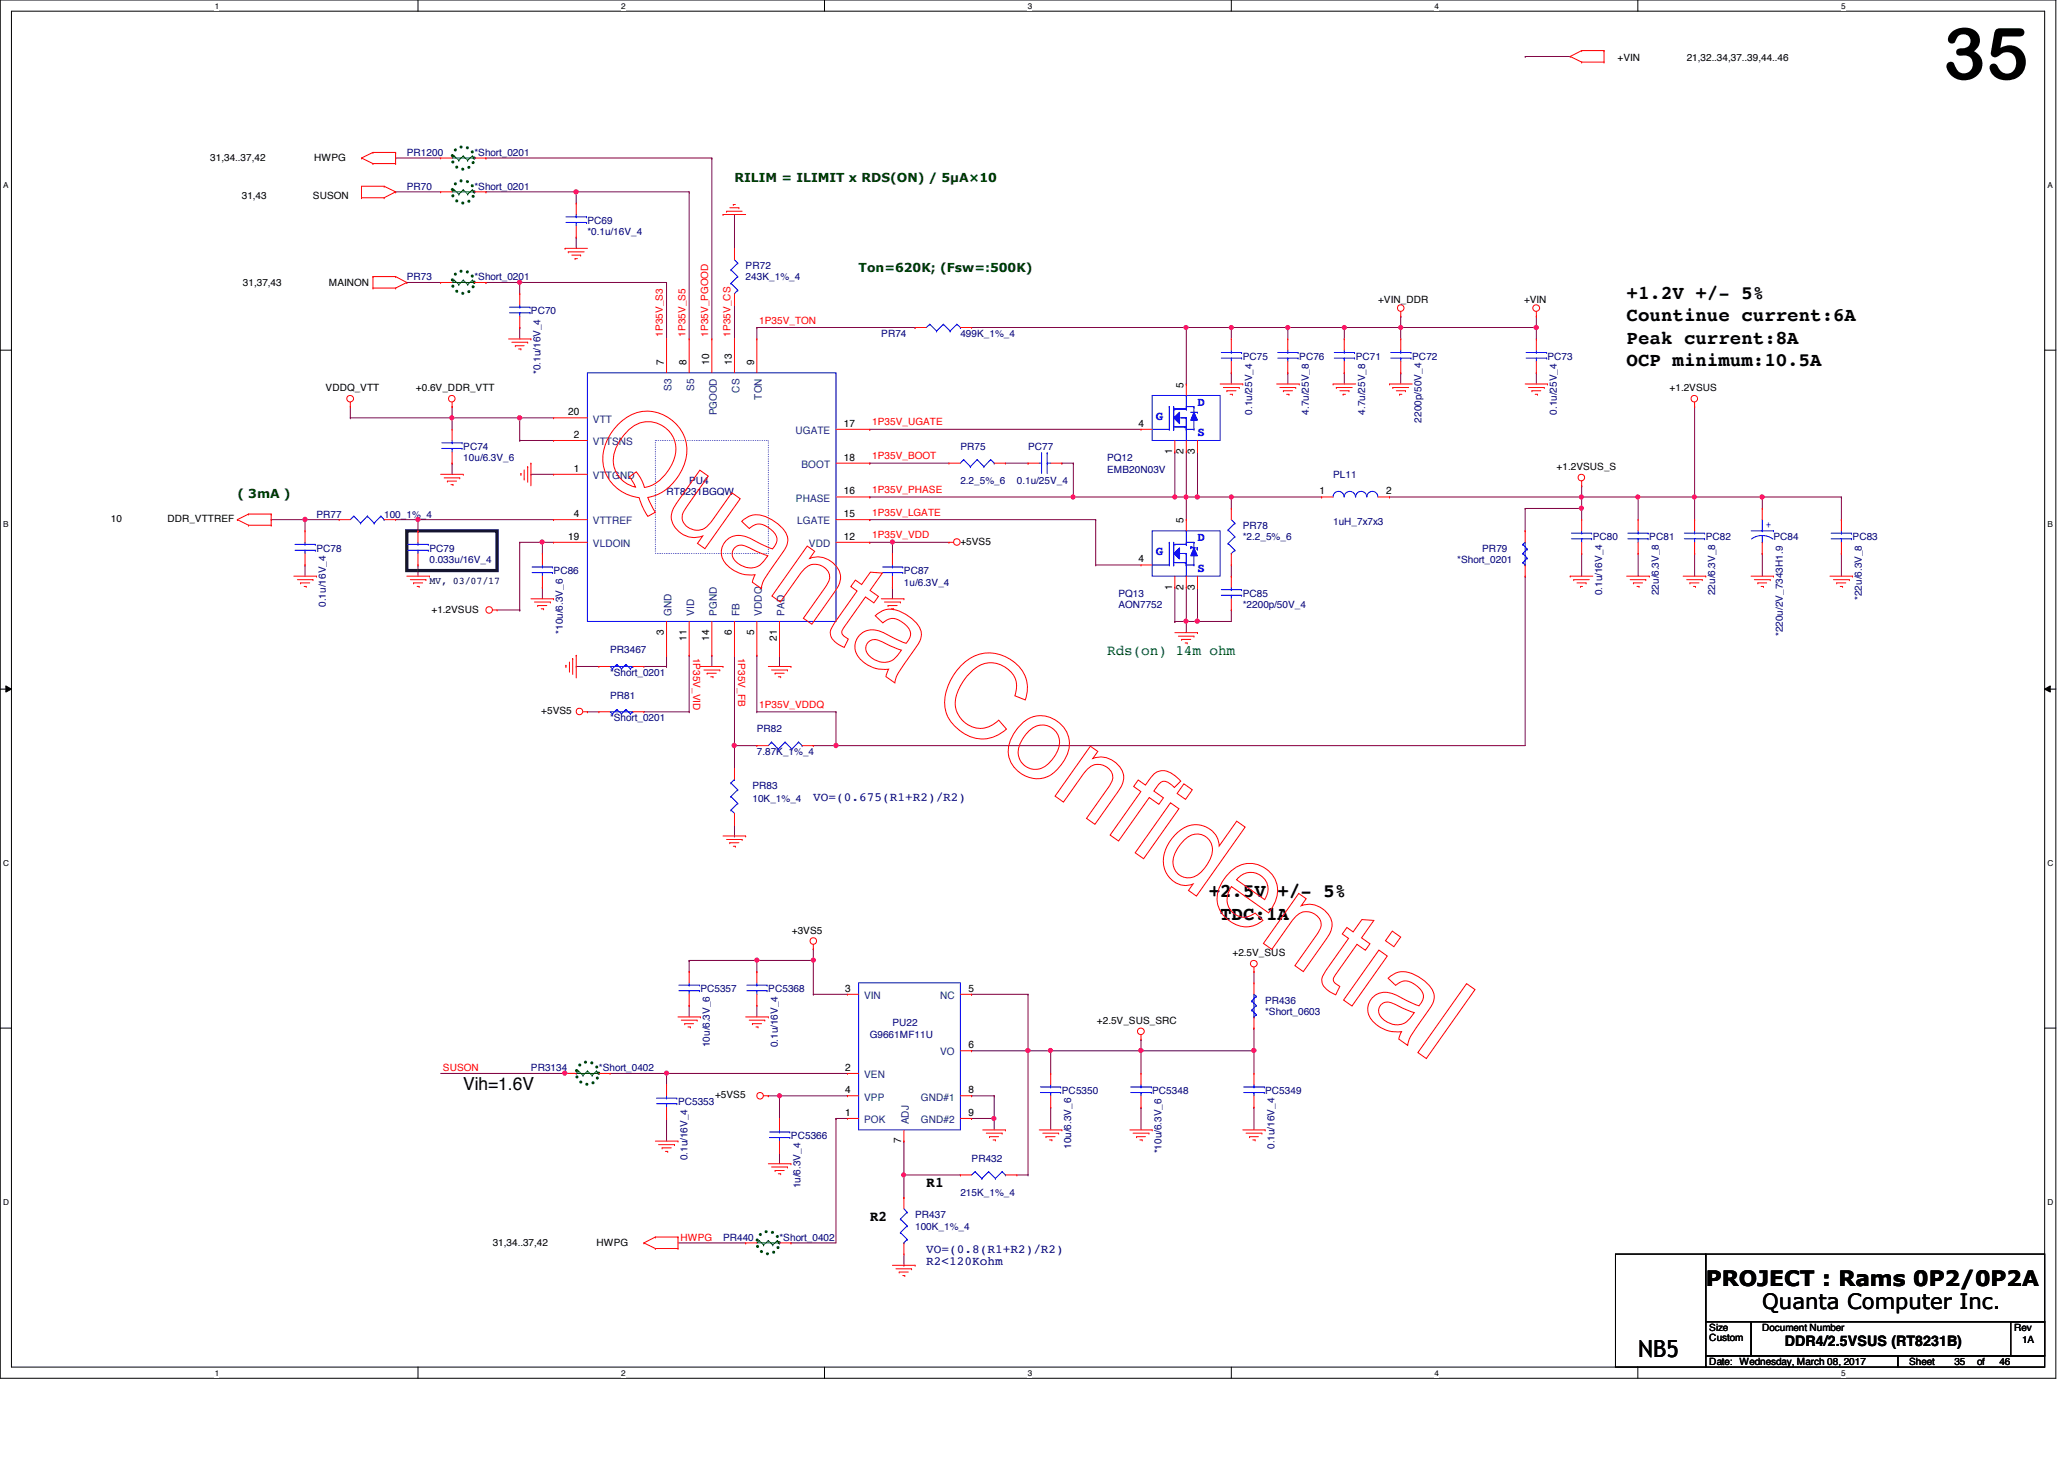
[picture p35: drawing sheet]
<svg xmlns="http://www.w3.org/2000/svg" width="297mm" height="210mm" viewBox="0 0 297 210" stroke-linecap="round" stroke-linejoin="round" font-family="sans-serif">
<defs><g id="words">
<text font-size="10.4" x="279.6" y="11.4">35</text>
<text font-size="3.4" x="235.8" y="195.2">NB5</text>
<g font-size="3">
<text x="245.5" y="185.1">PROJECT : Rams 0P2/0P2A</text>
<text x="253.6" y="188.3">Quanta Computer Inc.</text>
</g>
<g font-size="2.8">
<text x="234.1" y="46.2">Countinue current:6A</text>
<text x="234.1" y="43">+1.2V +/- 5%</text>
<text x="234.1" y="49.4">Peak current:8A</text>
<text x="234.1" y="52.7">OCP minimum:10.5A</text>
<text x="173.9" y="129.1">+2.5V +/- 5%</text>
<text x="175.6" y="132.4">TDC:1A</text>
</g>
<text font-size="2.6" x="66.7" y="156.8">Vih=1.6V</text>
<text font-size="2.1" fill="#008000" x="159.3" y="94.2">Rds(on) 14m ohm</text>
<g font-size="2.1">
<text x="133.3" y="170.7">R1</text>
<text x="125.2" y="175.6">R2</text>
<text x="256.9" y="193.7">DDR4/2.5VSUS (RT8231B)</text>
</g>
<g font-size="1.8" fill="#004000">
<text x="105.7" y="26.2">RILIM = ILIMIT x RDS(ON) / 5µA×10</text>
<text x="123.6" y="39.2">Ton=620K; (Fsw=:500K)</text>
<text x="34.2" y="71.7">( 3mA )</text>
</g>
<g font-size="1.8" fill="#00f">
<text x="172.3" y="58.4">D</text>
<text x="166.3" y="60.4">G</text>
<text x="172.3" y="62.8">S</text>
<text x="172.3" y="77.9">D</text>
<text x="166.3" y="79.8">G</text>
<text x="172.3" y="82.3">S</text>
</g>
<g font-size="1.8" fill="#000080">
<text x="117" y="115.2">VO=(0.675(R1+R2)/R2)</text>
<text x="133.3" y="180.2">VO=(0.8(R1+R2)/R2)</text>
<text x="133.3" y="182">R2&lt;120Kohm</text>
</g>
<g font-size="1.5">
<text x="95.5" y="52.5" transform="rotate(-90 95.5 52.5)">7</text>
<text x="98.8" y="52.5" transform="rotate(-90 98.8 52.5)">8</text>
<text x="102.1" y="52.5" transform="rotate(-90 102.1 52.5)">10</text>
<text x="105.3" y="52.5" transform="rotate(-90 105.3 52.5)">13</text>
<text x="108.5" y="52.5" transform="rotate(-90 108.5 52.5)">9</text>
<text x="81.8" y="59.7">20</text>
<text x="170.3" y="55.8" transform="rotate(-90 170.3 55.8)">5</text>
<text x="82.6" y="63">2</text>
<text x="121.5" y="61.4">17</text>
<text x="163.9" y="61.4">4</text>
<text x="168.7" y="65.3" transform="rotate(-90 168.7 65.3)">1</text>
<text x="170.3" y="65.3" transform="rotate(-90 170.3 65.3)">2</text>
<text x="172" y="65.3" transform="rotate(-90 172 65.3)">3</text>
<text x="82.6" y="67.9">1</text>
<text x="121.5" y="71.1">16</text>
<text x="121.5" y="66.3">18</text>
<text x="189.9" y="71.1">1</text>
<text x="199.5" y="71.1">2</text>
<text x="81.8" y="77.6">19</text>
<text x="82.6" y="74.4">4</text>
<text x="121.5" y="74.4">15</text>
<text x="121.5" y="77.6">12</text>
<text x="170.3" y="75.2" transform="rotate(-90 170.3 75.2)">5</text>
<text x="163.9" y="80.9">4</text>
<text x="168.7" y="84.8" transform="rotate(-90 168.7 84.8)">1</text>
<text x="170.3" y="84.8" transform="rotate(-90 170.3 84.8)">2</text>
<text x="172" y="84.8" transform="rotate(-90 172 84.8)">3</text>
<text x="95.5" y="91.4" transform="rotate(-90 95.5 91.4)">3</text>
<text x="98.8" y="92.2" transform="rotate(-90 98.8 92.2)">11</text>
<text x="102.1" y="92.2" transform="rotate(-90 102.1 92.2)">14</text>
<text x="105.3" y="91.4" transform="rotate(-90 105.3 91.4)">6</text>
<text x="108.5" y="91.4" transform="rotate(-90 108.5 91.4)">5</text>
<text x="111.8" y="92.2" transform="rotate(-90 111.8 92.2)">21</text>
<text x="121.6" y="142.7">3</text>
<text x="139.4" y="142.7">5</text>
<text x="121.6" y="154.1">2</text>
<text x="139.4" y="150.8">6</text>
<text x="121.6" y="157.3">4</text>
<text x="121.6" y="160.5">1</text>
<text x="139.4" y="157.3">8</text>
<text x="139.4" y="160.5">9</text>
<text x="129.7" y="164.5" transform="rotate(-90 129.7 164.5)">7</text>
</g>
<g font-size="1.5" fill="#004080">
<text x="96.6" y="56.2" transform="rotate(-90 96.6 56.2)">S3</text>
<text x="99.9" y="56.2" transform="rotate(-90 99.9 56.2)">S5</text>
<text x="103.2" y="59.8" transform="rotate(-90 103.2 59.8)">PGOOD</text>
<text x="106.4" y="56.5" transform="rotate(-90 106.4 56.5)">CS</text>
<text x="109.6" y="57.5" transform="rotate(-90 109.6 57.5)">TON</text>
<text x="85.3" y="64.1">VTTSNS</text>
<text x="85.3" y="60.8">VTT</text>
<text x="114.5" y="62.4">UGATE</text>
<text x="85.3" y="68.9">VTTGND</text>
<text x="115.4" y="67.3">BOOT</text>
<text x="85.3" y="75.4">VTTREF</text>
<text x="114.6" y="72.2">PHASE</text>
<text x="114.7" y="75.4">LGATE</text>
<text x="85.3" y="78.7">VLDOIN</text>
<text x="116.4" y="78.7">VDD</text>
<text x="96.6" y="88.6" transform="rotate(-90 96.6 88.6)">GND</text>
<text x="99.9" y="88.6" transform="rotate(-90 99.9 88.6)">VID</text>
<text x="103.2" y="88.6" transform="rotate(-90 103.2 88.6)">PGND</text>
<text x="106.4" y="88.6" transform="rotate(-90 106.4 88.6)">FB</text>
<text x="109.6" y="88.6" transform="rotate(-90 109.6 88.6)">VDDQ</text>
<text x="112.9" y="88.6" transform="rotate(-90 112.9 88.6)">PAD</text>
<text x="124.4" y="143.7">VIN</text>
<text x="135.3" y="143.7">NC</text>
<text x="124.4" y="155.1">VEN</text>
<text x="135.3" y="151.8">VO</text>
<text x="124.4" y="158.3">VPP</text>
<text x="124.4" y="161.6">POK</text>
<text x="130.8" y="161.8" transform="rotate(-90 130.8 161.8)">ADJ</text>
<text x="132.5" y="158.3">GND#1</text>
<text x="132.5" y="161.6">GND#2</text>
</g>
<g font-size="1.4">
<text x="232.8" y="8.8">+VIN</text>
<text x="242.7" y="8.8">21,32..34,37..39,44..46</text>
<text x="30.3" y="23.1">31,34..37,42</text>
<text x="45.2" y="23.1">HWPG</text>
<text x="34.8" y="28.7">31,43</text>
<text x="45" y="28.7">SUSON</text>
<text x="35" y="41.1">31,37,43</text>
<text x="47.3" y="41.1">MAINON</text>
<text x="198.3" y="43.6">+VIN_DDR</text>
<text x="219.3" y="43.6">+VIN</text>
<text x="46.9" y="56.3">VDDQ_VTT</text>
<text x="59.9" y="56.3">+0.6V_DDR_VTT</text>
<text x="240.3" y="56.3">+1.2VSUS</text>
<text x="224" y="67.6">+1.2VSUS_S</text>
<text x="16" y="75.1">10</text>
<text x="24.1" y="75.1">DDR_VTTREF</text>
<text x="138.2" y="78.4">+5VS5</text>
<text x="62.1" y="88.1">+1.2VSUS</text>
<text x="77.9" y="102.8">+5VS5</text>
<text x="114" y="134.3">+3VS5</text>
<text x="177.4" y="137.6">+2.5V_SUS</text>
<text x="157.9" y="147.3">+2.5V_SUS_SRC</text>
<text x="102.9" y="158">+5VS5</text>
<text x="70.9" y="179.2">31,34..37,42</text>
<text x="85.8" y="179.2">HWPG</text>
<text x="246" y="191.5">Size</text>
<text x="253.6" y="191.5">Document Number</text>
<text x="289.9" y="191.5">Rev</text>
<text x="246" y="196.4">Date: Wednesday, March 08, 2017</text>
<text x="246" y="193">Custom</text>
<text x="274.7" y="196.4">Sheet</text>
<text x="281.3" y="196.4">35</text>
<text x="284.5" y="196.4">of</text>
<text x="287.7" y="196.4">46</text>
<text x="291" y="193.2">1A</text>
</g>
<g font-size="1.4" fill="#000080">
<text x="58.5" y="22.5">PR1200</text>
<text x="68.3" y="22.5">*Short_0201</text>
<text x="58.5" y="27.3">PR70</text>
<text x="68.3" y="27.3">*Short_0201</text>
<text x="84.5" y="32.2">PC69</text>
<text x="84.5" y="33.9">*0.1u/16V_4</text>
<text x="58.5" y="40.3">PR73</text>
<text x="68.3" y="40.3">*Short_0201</text>
<text x="107.3" y="38.7">PR72</text>
<text x="107.3" y="40.3">243K_1%_4</text>
<text x="76.4" y="45.2">PC70</text>
<text x="77.8" y="53.8" transform="rotate(-90 77.8 53.8)">*0.1u/16V_4</text>
<text x="126.8" y="48.5">PR74</text>
<text x="138.2" y="48.5">499K_1%_4</text>
<text x="178.9" y="51.7">PC75</text>
<text x="187" y="51.7">PC76</text>
<text x="195.1" y="51.7">PC71</text>
<text x="203.2" y="51.7">PC72</text>
<text x="222.7" y="51.7">PC73</text>
<text x="180.2" y="59.6" transform="rotate(-90 180.2 59.6)">0.1u/25V_4</text>
<text x="188.3" y="59.6" transform="rotate(-90 188.3 59.6)">4.7u/25V_8</text>
<text x="196.5" y="59.6" transform="rotate(-90 196.5 59.6)">4.7u/25V_8</text>
<text x="224.1" y="59.6" transform="rotate(-90 224.1 59.6)">0.1u/25V_4</text>
<text x="66.7" y="64.7">PC74</text>
<text x="138.2" y="64.7">PR75</text>
<text x="148" y="64.7">PC77</text>
<text x="204.6" y="60.8" transform="rotate(-90 204.6 60.8)">2200p/50V_4</text>
<text x="66.7" y="66.4">10u/6.3V_6</text>
<text x="95.9" y="71.2">RT8231BGQW</text>
<text x="99.2" y="69.6">PU4</text>
<text x="138.2" y="69.6">2.2_5%_6</text>
<text x="146.3" y="69.6">0.1u/25V_4</text>
<text x="159.3" y="66.4">PQ12</text>
<text x="159.3" y="68">EMB20N03V</text>
<text x="191.9" y="68.8">PL11</text>
<text x="45.5" y="74.5">PR77</text>
<text x="55.3" y="74.5">100_1%_4</text>
<text x="178.9" y="76.1">PR78</text>
<text x="178.9" y="77.7">*2.2_5%_6</text>
<text x="191.9" y="75.5">1uH_7x7x3</text>
<text x="229.2" y="77.7">PC80</text>
<text x="237.4" y="77.7">PC81</text>
<text x="245.5" y="77.7">PC82</text>
<text x="255.2" y="77.7">PC84</text>
<text x="266.6" y="77.7">PC83</text>
<text x="45.5" y="79.4">PC78</text>
<text x="61.8" y="79.4">PC79</text>
<text x="61.8" y="81">0.033u/16V_4</text>
<text x="79.7" y="82.6">PC86</text>
<text x="130.1" y="82.6">PC87</text>
<text x="209.7" y="81">*Short_0201</text>
<text x="213.3" y="79.4">PR79</text>
<text x="46.9" y="87.3" transform="rotate(-90 46.9 87.3)">0.1u/16V_4</text>
<text x="130.1" y="84.2">1u/6.3V_4</text>
<text x="160.9" y="85.9">PQ13</text>
<text x="160.9" y="87.5">AON7752</text>
<text x="178.9" y="85.9">PC85</text>
<text x="178.9" y="87.5">*2200p/50V_4</text>
<text x="230.6" y="85.6" transform="rotate(-90 230.6 85.6)">0.1u/16V_4</text>
<text x="238.7" y="85.6" transform="rotate(-90 238.7 85.6)">22u/6.3V_8</text>
<text x="246.8" y="85.6" transform="rotate(-90 246.8 85.6)">22u/6.3V_8</text>
<text x="268" y="86.3" transform="rotate(-90 268 86.3)">*22u/6.3V_8</text>
<text x="81" y="91.2" transform="rotate(-90 81 91.2)">*10u/6.3V_6</text>
<text x="87.8" y="94">PR3467</text>
<text x="256.6" y="91.5" transform="rotate(-90 256.6 91.5)">*220u/2V_7343H1.9</text>
<text x="87.8" y="97.2">*Short_0201</text>
<text x="87.8" y="100.5">PR81</text>
<text x="87.8" y="103.8">*Short_0201</text>
<text x="108.9" y="105.4">PR82</text>
<text x="108.3" y="113.5">PR83</text>
<text x="108.9" y="108.6">7.87K_1%_4</text>
<text x="108.3" y="115.4">10K_1%_4</text>
<text x="100.8" y="142.7">PC5357</text>
<text x="110.6" y="142.7">PC5368</text>
<text x="125.2" y="149.3">G9661MF11U</text>
<text x="128.4" y="147.7">PU22</text>
<text x="182.1" y="144.4">PR436</text>
<text x="182.1" y="146">*Short_0603</text>
<text x="76.4" y="154.1">PR3134</text>
<text x="86.2" y="154.1">*Short_0402</text>
<text x="102.1" y="150.7" transform="rotate(-90 102.1 150.7)">10u/6.3V_6</text>
<text x="111.9" y="150.7" transform="rotate(-90 111.9 150.7)">0.1u/16V_4</text>
<text x="97.6" y="159">PC5353</text>
<text x="152.8" y="157.4">PC5350</text>
<text x="165.8" y="157.4">PC5348</text>
<text x="182.1" y="157.4">PC5349</text>
<text x="98.9" y="166.9" transform="rotate(-90 98.9 166.9)">0.1u/16V_4</text>
<text x="113.8" y="163.9">PC5366</text>
<text x="139.8" y="167.1">PR432</text>
<text x="154.2" y="165.3" transform="rotate(-90 154.2 165.3)">10u/6.3V_6</text>
<text x="167.2" y="165.9" transform="rotate(-90 167.2 165.9)">*10u/6.3V_6</text>
<text x="183.4" y="165.3" transform="rotate(-90 183.4 165.3)">0.1u/16V_4</text>
<text x="115.2" y="171" transform="rotate(-90 115.2 171)">1u/6.3V_4</text>
<text x="138.2" y="172">215K_1%_4</text>
<text x="104.1" y="178.5">PR440</text>
<text x="112.2" y="178.5">*Short_0402</text>
<text x="131.7" y="175.3">PR437</text>
<text x="131.7" y="176.9">100K_1%_4</text>
</g>
<g font-size="1.4" fill="#f00">
<text x="109.3" y="46.6">1P35V_TON</text>
<text x="95.4" y="48.4" transform="rotate(-90 95.4 48.4)">1P35V_S3</text>
<text x="98.6" y="48.4" transform="rotate(-90 98.6 48.4)">1P35V_S5</text>
<text x="101.9" y="48.4" transform="rotate(-90 101.9 48.4)">1P35V_PGOOD</text>
<text x="105.2" y="48.4" transform="rotate(-90 105.2 48.4)">1P35V_CS</text>
<text x="125.5" y="61.2">1P35V_UGATE</text>
<text x="125.5" y="66.1">1P35V_BOOT</text>
<text x="125.5" y="71">1P35V_PHASE</text>
<text x="125.5" y="74.2">1P35V_LGATE</text>
<text x="125.5" y="77.5">1P35V_VDD</text>
<text x="99.7" y="94.6" transform="rotate(90 99.7 94.6)">1P35V_VID</text>
<text x="106.3" y="94.6" transform="rotate(90 106.3 94.6)">1P35V_FB</text>
<text x="109.3" y="101.9">1P35V_VDDQ</text>
<text x="63.8" y="154.1">SUSON</text>
<text x="97.9" y="178.5">HWPG</text>
</g>
<text font-size="1.4" fill="#00f" x="254.1" y="75.9">+</text>
<text font-size="1.4" fill="#000040" x="61.8" y="84.1">MV, 03/07/17</text>
<g font-size="1.2">
<text x="30.9" y="1.2">1</text>
<text x="89.4" y="1.2">2</text>
<text x="147.9" y="1.2">3</text>
<text x="206.5" y="1.2">4</text>
<text x="265" y="1.2">5</text>
<text x=".5" y="27.1">A</text>
<text x="294.7" y="27.1">A</text>
<text x=".5" y="75.8">B</text>
<text x="294.7" y="75.8">B</text>
<text x=".5" y="124.6">C</text>
<text x="294.7" y="124.6">C</text>
<text x=".5" y="173.4">D</text>
<text x="294.7" y="173.4">D</text>
<text x="30.9" y="197.9">1</text>
<text x="89.4" y="197.9">2</text>
<text x="147.9" y="197.9">3</text>
<text x="206.5" y="197.9">4</text>
<text x="265" y="197.9">5</text>
</g>
</g></defs>
<path d="M0 0h295.9v198.3h-295.9zM1.6 1.6h292.7v195.1h-292.7z" fill="none" stroke="#000" stroke-width=".14"/>
<g fill="#fff">
<path d="M30.9 .2h.6v1.3h-.6z"/>
<path d="M30.9 196.8h.6v1.4h-.6z"/>
</g>
<path d="M60.2 0v1.6M60.2 196.7v1.6" fill="none" stroke="#000" stroke-width=".14"/>
<g fill="#fff">
<path d="M89.4 .2h.6v1.3h-.6z"/>
<path d="M89.4 196.8h.6v1.4h-.6z"/>
</g>
<path d="M118.7 0v1.6M118.7 196.7v1.6" fill="none" stroke="#000" stroke-width=".14"/>
<g fill="#fff">
<path d="M147.9 .2h.6v1.3h-.6z"/>
<path d="M147.9 196.8h.6v1.4h-.6z"/>
</g>
<path d="M177.2 0v1.6M177.2 196.7v1.6" fill="none" stroke="#000" stroke-width=".14"/>
<g fill="#fff">
<path d="M206.5 .2h.5v1.3h-.5z"/>
<path d="M206.5 196.8h.5v1.4h-.5z"/>
</g>
<path d="M235.7 0v1.6M235.7 196.7v1.6" fill="none" stroke="#000" stroke-width=".14"/>
<g fill="#fff">
<path d="M265 .2h.6v1.3h-.6z"/>
<path d="M265 196.8h.6v1.4h-.6z"/>
<path d="M.5 26h.7v1.3h-.7z"/>
<path d="M294.7 26h.7v1.3h-.7z"/>
<path d="M.5 74.8h.7v1.3h-.7z"/>
<path d="M294.7 74.8h.7v1.3h-.7z"/>
</g>
<path d="M0 50.4h1.6M294.3 50.4h1.6" fill="none" stroke="#000" stroke-width=".14"/>
<g fill="#fff">
<path d="M.5 123.5h.8v1.3h-.8z"/>
<path d="M294.7 123.5h.8v1.3h-.8z"/>
</g>
<path d="M0 99.1h1.6M.8 98.7l.8 .4-.8 .5zM294.3 99.1l.8-.4v.9zM294.3 99.1h1.6" fill="none" stroke="#000" stroke-width=".14"/>
<path d="M.8 98.7l.8 .4-.8 .5zM294.3 99.1l.8-.4v.9z" fill="#000"/>
<g fill="#fff">
<path d="M.5 172.3h.8v1.3h-.8z"/>
<path d="M294.7 172.3h.8v1.3h-.8z"/>
</g>
<path d="M0 147.9h1.6M294.3 147.9h1.6" fill="none" stroke="#000" stroke-width=".14"/>
<g fill="none" stroke="#008000" stroke-width=".47" stroke-dasharray="0 .9">
<circle cx="66.6" cy="27.6" r="1.6"/>
<circle cx="66.6" cy="22.7" r="1.6"/>
<circle cx="66.6" cy="40.6" r="1.6"/>
<circle cx="84.5" cy="154.4" r="1.61"/>
<circle cx="110.5" cy="178.8" r="1.61"/>
</g>
<path d="M58.5 76.4h13v5.7h-13z" fill="none" stroke="#000040" stroke-width=".47"/>
<path d="M74.8 40.6h.1M74.8 40.6h21.1" fill="none" stroke="#800040" stroke-width=".14"/>
<circle cx="74.8" cy="40.6" r=".31" fill="#f0f"/>
<circle cx="74.8" cy="40.6" r=".31" fill="none" stroke="#f0f" stroke-width=".14"/>
<path d="M56.9 27.6h.1M56.9 27.6h6.5M82.9 34.1h.1M82.9 27.6h.1M82.9 27.6v1.7M82.9 34.1v1.6M43.9 74.8h.1M43.9 74.8v1.6M43.9 81.3h.1M43.9 81.3v1.6" fill="none" stroke="#800040" stroke-width=".14"/>
<circle cx="43.9" cy="74.7" r=".31" fill="#f0f"/>
<circle cx="43.9" cy="74.7" r=".31" fill="none" stroke="#f0f" stroke-width=".14"/>
<path d="M43.9 74.8h.1M43.9 74.8h4.9M60.2 74.8h.1M60.2 74.8v1.6M74.8 63.4h.1M74.8 60.1h.1M74.8 63.4h4.9M74.8 60.1v3.3M74.8 60.1h4.9" fill="none" stroke="#800040" stroke-width=".14"/>
<circle cx="74.8" cy="60.1" r=".31" fill="#f0f"/>
<circle cx="74.8" cy="60.1" r=".31" fill="none" stroke="#f0f" stroke-width=".14"/>
<path d="M65.1 60.1h.1M65.1 60.1v1.7M200 71.5h.1M200 71.5h27.6" fill="none" stroke="#800040" stroke-width=".14"/>
<circle cx="227.6" cy="71.5" r=".3" fill="#f0f"/>
<circle cx="227.6" cy="71.5" r=".3" fill="none" stroke="#f0f" stroke-width=".14"/>
<g fill="none" stroke="#800040" stroke-width=".14">
<path d="M227.6 79.6h.1M227.6 71.5h.1M227.6 71.5v1.7M227.6 79.6v3.3M235.8 71.5h.1M235.8 79.6h.1M235.8 71.5v3.3M235.8 79.6v3.3M235.8 71.5h8.1M243.9 71.5h.1M243.9 79.6h.1M243.9 71.5v3.3"/>
<path d="M243.9 79.6v3.3"/>
</g>
<circle cx="243.8" cy="71.5" r=".3" fill="#f0f"/>
<circle cx="243.8" cy="71.5" r=".3" fill="none" stroke="#f0f" stroke-width=".14"/>
<circle cx="235.7" cy="71.5" r=".3" fill="#f0f"/>
<circle cx="235.7" cy="71.5" r=".3" fill="none" stroke="#f0f" stroke-width=".14"/>
<path d="M39 74.8h.1M39 74.8h4.9M125.2 66.6h.1M125.2 66.6h11.4M154.5 71.5h14.6M169.1 71.5h.1M243.9 71.5h9.7M253.6 71.5h.1" fill="none" stroke="#800040" stroke-width=".14"/>
<circle cx="169.1" cy="71.5" r=".3" fill="#f0f"/>
<circle cx="169.1" cy="71.5" r=".3" fill="none" stroke="#f0f" stroke-width=".14"/>
<path d="M82.9 27.6h.1M82.9 27.6h16.3M76.4 68.2h.1M76.4 68.2h3.3M105.7 94.3h.1M105.7 94.3v13M108.9 102.4h.1M108.9 102.4h11.4" fill="none" stroke="#800040" stroke-width=".14"/>
<circle cx="105.7" cy="107.2" r=".31" fill="#f0f"/>
<circle cx="105.7" cy="107.2" r=".31" fill="none" stroke="#f0f" stroke-width=".14"/>
<g fill="none" stroke="#800040" stroke-width=".14">
<path d="M99.2 27.6h.1M99.2 27.6v21.2M65.1 58.5h.1M65.1 58.5v1.6M108.9 47.1h.1M108.9 47.1v1.7M108.9 47.1h22.8M131.7 47.1h.1M65.1 60.1h.1M65.1 66.6h.1M65.1 60.1h9.7M65.1 66.6v1.6"/>
<path d="M125.2 61.8h.1M125.2 61.8h39M170.7 71.5h.1M170.7 71.5h1.6M227.6 71.5h.1M227.6 71.5h8.2M102.4 94.3h.1M102.4 94.3v1.6M108.9 94.3h.1M108.9 94.3v8.1M112.2 94.3h.1M112.2 94.3v1.6"/>
<path d="M105.7 110.5h.1M105.7 107.3v3.2"/>
</g>
<circle cx="172.3" cy="71.5" r=".31" fill="#f0f"/>
<circle cx="172.3" cy="71.5" r=".31" fill="none" stroke="#f0f" stroke-width=".14"/>
<path d="M105.7 35.7h.1M105.7 30.9v4.8M125.2 71.5h.1M125.2 71.5h29.3M172.3 71.5h4.9M177.2 71.5h.1" fill="none" stroke="#800040" stroke-width=".14"/>
<circle cx="154.4" cy="71.5" r=".3" fill="#f0f"/>
<circle cx="154.4" cy="71.5" r=".3" fill="none" stroke="#f0f" stroke-width=".14"/>
<g fill="none" stroke="#800040" stroke-width=".14">
<path d="M95.9 40.6h.1M95.9 40.6v8.2M74.8 78h.1M74.8 78h3.3M78.1 78h.1M78.1 78v1.6M125.2 74.8h.1M125.2 78h.1M125.2 74.8h32.5M125.2 78h3.2M128.4 78h.1M128.4 78v1.6"/>
<path d="M157.7 74.8h.1M157.7 74.8v6.5M78.1 84.5h.1M78.1 84.5v1.6M99.2 94.3h.1M99.2 94.3v8.1M128.4 84.5h.1M128.4 84.5v1.6M84.5 102.4h.1M84.5 102.4h1.7M92.7 102.4h6.5M99.2 102.4h.1"/>
</g>
<circle cx="78" cy="78" r=".3" fill="#f0f"/>
<circle cx="78" cy="78" r=".3" fill="none" stroke="#f0f" stroke-width=".14"/>
<path d="M128.4 78h.1M128.4 78h8.2" fill="none" stroke="#800040" stroke-width=".14"/>
<circle cx="128.4" cy="78" r=".3" fill="#f0f"/>
<circle cx="128.4" cy="78" r=".3" fill="none" stroke="#f0f" stroke-width=".14"/>
<path d="M60.2 74.8h.1M60.2 74.8h19.5M219.5 82.9h.1M219.5 82.9v24.4" fill="none" stroke="#800040" stroke-width=".14"/>
<circle cx="60.1" cy="74.7" r=".31" fill="#f0f"/>
<circle cx="60.1" cy="74.7" r=".31" fill="none" stroke="#f0f" stroke-width=".14"/>
<path d="M169.1 71.5h.1M169.1 71.5h1.6v3.3M170.7 74.8h.1M60.2 81.3h.1M60.2 81.3v1.6" fill="none" stroke="#800040" stroke-width=".14"/>
<circle cx="170.7" cy="71.5" r=".3" fill="#f0f"/>
<circle cx="170.7" cy="71.5" r=".3" fill="none" stroke="#f0f" stroke-width=".14"/>
<g fill="none" stroke="#800040" stroke-width=".14">
<path d="M78.1 78h.1M78.1 78h1.6M152.8 66.6h.1M152.8 66.6h1.7M154.5 66.6h.1M154.5 66.6v4.9M227.6 69.9h.1M227.6 69.9v1.6M157.7 81.3h.1M157.7 81.3h6.5M169.1 89.4h.1M169.1 89.4h3.2"/>
<path d="M170.7 89.4h.1M170.7 84.5v6.5M177.2 87.8h.1M177.2 87.8v1.6"/>
</g>
<circle cx="170.7" cy="89.4" r=".3" fill="#f0f"/>
<circle cx="170.7" cy="89.4" r=".3" fill="none" stroke="#f0f" stroke-width=".14"/>
<path d="M169.1 89.4h.1M169.1 84.5v4.9M172.3 89.4h.1M172.3 84.5v4.9" fill="none" stroke="#800040" stroke-width=".14"/>
<circle cx="172.3" cy="89.4" r=".31" fill="#f0f"/>
<circle cx="172.3" cy="89.4" r=".31" fill="none" stroke="#f0f" stroke-width=".14"/>
<path d="M170.7 47.1h6.5M177.2 47.1h.1M169.1 71.5h.1M169.1 65v6.5M170.7 71.5h.1M170.7 65v6.5M172.3 71.5h.1M172.3 65v6.5M172.3 89.4h.1M172.3 89.4h4.9" fill="none" stroke="#800040" stroke-width=".14"/>
<circle cx="177.2" cy="47.1" r=".3" fill="#f0f"/>
<circle cx="177.2" cy="47.1" r=".3" fill="none" stroke="#f0f" stroke-width=".14"/>
<g fill="none" stroke="#800040" stroke-width=".14">
<path d="M177.2 53.6h.1M177.2 47.1h.1M177.2 47.1v1.7M177.2 53.6v1.6M185.3 53.6h.1M185.3 47.1h.1M185.3 53.6v1.6M185.3 47.1h8.2M221.1 47.1h.1M221.1 53.6h.1M221.1 45.5h.1M221.1 45.5v3.3"/>
<path d="M221.1 53.6v1.6"/>
</g>
<circle cx="193.5" cy="47.1" r=".3" fill="#f0f"/>
<circle cx="193.5" cy="47.1" r=".3" fill="none" stroke="#f0f" stroke-width=".14"/>
<circle cx="185.3" cy="47.1" r=".3" fill="#f0f"/>
<circle cx="185.3" cy="47.1" r=".3" fill="none" stroke="#f0f" stroke-width=".14"/>
<g fill="none" stroke="#800040" stroke-width=".14">
<path d="M170.7 55.2h.1M170.7 47.1v8.1M177.2 47.1h.1M177.2 47.1h8.1M185.3 47.1h.1M185.3 47.1v1.7M193.5 47.1h.1M193.5 53.6h.1M193.5 47.1v1.7M193.5 53.6v1.6M193.5 47.1h8.1M201.6 47.1h.1"/>
<path d="M201.6 53.6h.1M201.6 45.5h.1M201.6 45.5v3.3M201.6 53.6v1.6M219.5 76.4h.1M219.5 73.2h.1M219.5 73.2v3.2M219.5 73.2h8.1M253.6 79.6h.1M253.6 71.5h.1M253.6 71.5v1.7M253.6 79.6v3.3"/>
<path d="M105.7 107.3h.1M105.7 107.3h3.2"/>
</g>
<circle cx="227.6" cy="73.1" r=".3" fill="#f0f"/>
<circle cx="227.6" cy="73.1" r=".3" fill="none" stroke="#f0f" stroke-width=".14"/>
<path d="M227.6 73.2h.1M227.6 73.2v1.6M120.3 102.4h.1M120.3 107.3h.1M120.3 102.4v4.9M120.3 107.3h99.2" fill="none" stroke="#800040" stroke-width=".14"/>
<circle cx="120.3" cy="107.2" r=".31" fill="#f0f"/>
<circle cx="120.3" cy="107.2" r=".31" fill="none" stroke="#f0f" stroke-width=".14"/>
<g fill="none" stroke="#800040" stroke-width=".14">
<path d="M102.4 22.7h.1M102.4 22.7v26.1M50.4 58.5v1.6M58.5 40.6h.1M58.5 40.6h4.9M74.8 40.6h.1M74.8 47.1h.1M74.8 40.6v1.6M74.8 47.1v1.7M50.4 60.1h.1M50.4 60.1h14.7M65.1 60.1h.1"/>
<path d="M74.8 78v9.8M71.5 87.8h3.3M74.8 87.8h.1M82.9 95.9h.1M82.9 95.9h3.3M92.7 95.9h3.2M95.9 94.3h.1M95.9 95.9h.1M95.9 94.3v1.6"/>
</g>
<circle cx="65" cy="60.1" r=".3" fill="#f0f"/>
<circle cx="65" cy="60.1" r=".3" fill="none" stroke="#f0f" stroke-width=".14"/>
<path d="M219.5 8.1h.1M219.5 8.1h6.5M56.9 22.7h.1M56.9 22.7h6.5M201.6 47.1h19.5M221.1 47.1h.1" fill="none" stroke="#800040" stroke-width=".14"/>
<circle cx="201.6" cy="47.1" r=".3" fill="#f0f"/>
<circle cx="201.6" cy="47.1" r=".3" fill="none" stroke="#f0f" stroke-width=".14"/>
<circle cx="221.1" cy="47.1" r=".31" fill="#f0f"/>
<circle cx="221.1" cy="47.1" r=".31" fill="none" stroke="#f0f" stroke-width=".14"/>
<path d="M148 151.2h.1M148 151.2h3.2M139.8 160.9h.1M139.8 160.9h3.3" fill="none" stroke="#800040" stroke-width=".14"/>
<circle cx="151.2" cy="151.1" r=".3" fill="#f0f"/>
<circle cx="151.2" cy="151.1" r=".3" fill="none" stroke="#f0f" stroke-width=".14"/>
<circle cx="147.9" cy="151.1" r=".31" fill="#f0f"/>
<circle cx="147.9" cy="151.1" r=".31" fill="none" stroke="#f0f" stroke-width=".14"/>
<path d="M130.1 169h8.1M138.2 169h.1" fill="none" stroke="#800040" stroke-width=".14"/>
<circle cx="130" cy="169" r=".3" fill="#f0f"/>
<circle cx="130" cy="169" r=".3" fill="none" stroke="#f0f" stroke-width=".14"/>
<path d="M139.8 157.6h.1M139.8 157.6h3.3M164.2 149.5h.1M164.2 149.5v1.7" fill="none" stroke="#800040" stroke-width=".14"/>
<circle cx="164.2" cy="151.1" r=".31" fill="#f0f"/>
<circle cx="164.2" cy="151.1" r=".31" fill="none" stroke="#f0f" stroke-width=".14"/>
<path d="M117 136.5h.1M117 136.5v1.7M143.1 157.6h.1M143.1 157.6v5M148 151.2h.1M148 151.2v17.8M180.5 159.3h.1M180.5 159.3v3.3M143.1 160.9h.1" fill="none" stroke="#800040" stroke-width=".14"/>
<circle cx="143" cy="160.9" r=".3" fill="#f0f"/>
<circle cx="143" cy="160.9" r=".3" fill="none" stroke="#f0f" stroke-width=".14"/>
<g fill="none" stroke="#800040" stroke-width=".14">
<path d="M108.9 139.8h.1M108.9 138.2v1.6M117 138.2h.1M117 138.2v4.8M95.9 154.4h.1M95.9 154.4h26.1M108.9 144.7h.1M108.9 144.7v1.6M151.2 151.2h13M164.2 151.2h.1M180.5 151.2h.1M180.5 151.2v3.2"/>
<path d="M130.1 172.3h.1M130.1 169v3.3"/>
</g>
<circle cx="95.9" cy="154.4" r=".3" fill="#f0f"/>
<circle cx="95.9" cy="154.4" r=".3" fill="none" stroke="#f0f" stroke-width=".14"/>
<g fill="none" stroke="#800040" stroke-width=".14">
<path d="M99.2 138.2h.1M99.2 138.2h17.8M108.9 138.2h.1M117 143h.1M117 143h5M139.8 143h.1M139.8 151.2h.1M139.8 143h8.2M148 143h.1M148 143v8.2h-8.2M120.3 160.9h.1M120.3 160.9v17.9"/>
<path d="M120.3 160.9h1.7M130.1 164.2h.1M130.1 164.2v4.8"/>
</g>
<circle cx="117" cy="138.1" r=".3" fill="#f0f"/>
<circle cx="117" cy="138.1" r=".3" fill="none" stroke="#f0f" stroke-width=".14"/>
<circle cx="108.9" cy="138.1" r=".3" fill="#f0f"/>
<circle cx="108.9" cy="138.1" r=".3" fill="none" stroke="#f0f" stroke-width=".14"/>
<path d="M112.2 157.6h.1M112.2 157.6h9.8M112.2 165.8h.1M112.2 165.8v1.6" fill="none" stroke="#800040" stroke-width=".14"/>
<circle cx="112.2" cy="157.6" r=".3" fill="#f0f"/>
<circle cx="112.2" cy="157.6" r=".3" fill="none" stroke="#f0f" stroke-width=".14"/>
<g fill="none" stroke="#800040" stroke-width=".14">
<path d="M99.2 138.2h.1M99.2 138.2v1.6M63.4 154.4h17.9M81.3 154.4h.1M95.9 154.4h.1M95.9 154.4v1.6M99.2 144.7h.1M99.2 144.7v1.6M110.6 157.6h.1M110.6 157.6h1.6M112.2 157.6h.1M112.2 157.6v3.3"/>
<path d="M151.2 151.2h.1M151.2 159.3h.1M151.2 151.2v3.2M151.2 159.3v3.3M164.2 151.2h.1M164.2 159.3h.1M164.2 151.2v3.2M164.2 159.3v3.3M95.9 160.9h.1M95.9 160.9v3.3"/>
</g>
<circle cx="81.3" cy="154.4" r=".3" fill="#f0f"/>
<circle cx="81.3" cy="154.4" r=".3" fill="none" stroke="#f0f" stroke-width=".14"/>
<path d="M180.5 139.8h.1M180.5 139.8v1.6M180.5 147.9h.1M180.5 147.9v3.3M97.6 178.8h9.7M107.3 178.8h.1" fill="none" stroke="#800040" stroke-width=".14"/>
<circle cx="180.4" cy="151.1" r=".31" fill="#f0f"/>
<circle cx="180.4" cy="151.1" r=".31" fill="none" stroke="#f0f" stroke-width=".14"/>
<path d="M253.6 71.5h11.4M265 71.5h.1M164.2 151.2h.1M164.2 151.2h16.3" fill="none" stroke="#800040" stroke-width=".14"/>
<circle cx="253.6" cy="71.5" r=".31" fill="#f0f"/>
<circle cx="253.6" cy="71.5" r=".31" fill="none" stroke="#f0f" stroke-width=".14"/>
<g fill="none" stroke="#800040" stroke-width=".14">
<path d="M69.9 22.7h.1M69.9 27.6h.1M69.9 22.7h32.5M69.9 27.6h13M69.9 40.6h.1M69.9 40.6h4.9M105.7 48.8h.1M105.7 43.9v4.9M243.9 58.5v13M56.9 74.8h3.3M60.2 74.8h.1M144.7 66.6h3.3"/>
<path d="M148 66.6h.1M243.9 71.5h.1M265 74.8h.1M265 79.6h.1M265 71.5v3.3M265 79.6v3.3M117 107.3h3.3M120.3 107.3h.1"/>
</g>
<circle cx="82.9" cy="27.6" r=".31" fill="#f0f"/>
<circle cx="82.9" cy="27.6" r=".31" fill="none" stroke="#f0f" stroke-width=".14"/>
<path d="M139.8 47.1h30.9M170.7 47.1h.1" fill="none" stroke="#800040" stroke-width=".14"/>
<circle cx="170.7" cy="47.1" r=".3" fill="#f0f"/>
<circle cx="170.7" cy="47.1" r=".3" fill="none" stroke="#f0f" stroke-width=".14"/>
<path d="M177.2 71.5h.1M177.2 71.5v1.7M177.2 71.5h13M190.2 71.5h.1M177.2 82.9h.1M177.2 81.3v1.6M105.7 118.7v1.6M105.7 120.3h.1" fill="none" stroke="#800040" stroke-width=".14"/>
<circle cx="177.2" cy="71.5" r=".3" fill="#f0f"/>
<circle cx="177.2" cy="71.5" r=".3" fill="none" stroke="#f0f" stroke-width=".14"/>
<path d="M81.3 154.4h1.6M82.9 154.4h.1M87.8 154.4h8.1M95.9 154.4h.1M113.8 178.8h.1M113.8 178.8h6.5M146.3 169h1.7M148 169h.1M130.1 182h.1M130.1 180.4v1.6" fill="none" stroke="#800040" stroke-width=".14"/>
<g fill="none" stroke="#f00" stroke-width=".14">
<path d="M226 8.1h.1M226 8.1l1.6 .8M227.6 7.3h.1M227.6 8.9h.1M227.6 7.3h3.2M227.6 7.3l-1.6 .8M227.6 8.9h3.2M230.8 8.9h.1M230.8 7.3h.1M230.8 7.3v1.6M52 28.4h.1M52 26.8h.1"/>
<path d="M52 22.7h.1M52 28.4h3.3M52 26.8v1.6M52 26.8h3.3M52 22.7l1.7 .8M53.7 39.8h.1M53.7 23.5h.1M53.7 21.9h.1M53.7 39.8h3.2M53.7 39.8v1.6M53.7 23.5h3.2M53.7 21.9l-1.7 .8"/>
<path d="M53.7 21.9h3.2M55.3 28.4h.1M55.3 26.8h.1M55.3 26.8l1.6 .8M56.9 27.6h.1M56.9 39.8h.1M56.9 21.9h.1M56.9 23.5h.1M56.9 27.6l-1.6 .8M56.9 39.8l1.6 .8M56.9 21.9v1.6M63.4 22.7h.1"/>
<path d="M63.4 27.6h.1M63.4 22.7h1.7M63.4 27.6h1.7M68.3 22.7h1.6M68.3 27.6h1.6M69.9 22.7h.1M69.9 27.6h.1M81.3 35.7h.1M81.3 35.7h3.2M81.8 36.2h.1M81.8 36.2h2.3M82.3 36.7h1.3"/>
<path d="M82.8 37.2h.1M82.8 37.2h.3M83.6 36.7h.1M104.1 30.9h.1M104.1 30.9h3.2M104.6 30.4h.1M104.6 30.4h2.2M105 29.9h1.3M105.5 29.4h.1M105.5 29.4h.3M105.7 35.7h.1M105.7 35.7v1.7"/>
<path d="M106.3 29.9h.1M50.4 58.5h.1M50.4 57.9v.6M53.7 41.4h.1M53.7 41.4h3.2M56.9 41.4h.1M58.5 40.6h.1M58.5 40.6l-1.6 .8M63.4 40.6h.1M63.4 40.6h1.7M65.1 58.5h.1M65.1 57.9v.6"/>
<path d="M68.3 40.6h1.6M69.9 40.6h.1M73.2 48.8h3.2M73.7 49.2h2.2M74.2 49.7h.1M74.2 49.7h1.2M74.6 50.2h.4M75 50.2h.1M75.9 49.2h.1M76.4 48.8h.1M95.9 48.8h.1M95.9 48.8v4.8"/>
<path d="M99.2 48.8h.1M99.2 48.8v4.8M102.4 48.8h.1M102.4 48.8v4.8M105.7 48.8h.1M105.7 43.9h.1M105.7 42.2v1.7M105.7 48.8v4.8M108.9 48.8h.1M108.9 48.8v4.8M175.6 55.2h3.3M176.1 55.8h2.2"/>
<path d="M176.6 56.2h.1M176.6 56.2h1.3M177 56.7h.4M177.4 56.7h.1M178.3 55.8h.1M178.9 55.2h.1M183.7 55.2h3.3M184.2 55.8h2.3M184.7 56.2h.1M184.7 56.2h1.3M185.2 56.7h.3M185.3 48.8h.1"/>
<path d="M185.3 53.6h.1M185.3 48.8v1.6M185.3 52v1.6M185.5 56.7h.1M186.5 55.8h.1M187 55.2h.1M191.9 55.2h.1M191.9 55.2h3.2M192.3 55.8h.1M192.3 55.8h2.3M192.8 56.2h1.3M193.3 56.7h.1"/>
<path d="M193.3 56.7h.3M193.5 48.8h.1M193.5 53.6h.1M193.5 48.8v1.6M193.5 52v1.6M194.1 56.2h.1M200 55.2h.1M200 55.2h3.2M200.4 55.8h.1M200.4 55.8h2.3M201 56.2h1.3M201.4 56.7h.1"/>
<path d="M201.4 56.7h.4M201.6 45.5h.1M201.6 44.8v.7M202.3 56.2h.1M219.5 55.2h3.2M220 55.8h2.2M220.5 56.2h.1M220.5 56.2h1.2M220.9 56.7h.4M221.1 45.5h.1M221.1 48.8h.1M221.1 53.6h.1"/>
<path d="M221.1 44.8v.7M221.1 48.8v1.6M221.1 52v1.6M221.3 56.7h.1M222.2 55.8h.1M222.7 55.2h.1M243.9 58.5h.1M243.9 57.9v.6M34.2 74.8h.1M34.2 74.8l1.6 .8M35.8 75.6h.1M35.8 74h.1"/>
<path d="M35.8 75.6h3.2M35.8 74l-1.6 .8M35.8 74h3.2M39 74h.1M39 75.6h.1M39 74v1.6M43.9 76.4h.1M43.9 76.4v1.6M43.9 79.6v1.7M60.2 76.4h.1M60.2 76.4v1.6M60.2 79.6v1.7"/>
<path d="M63.4 68.2h3.3M63.9 68.7h2.3M64.4 69.2h.1M64.4 69.2h1.3M64.9 69.7h.3M65.1 61.8h.1M65.1 66.6h.1M65.1 61.8v1.6M65.1 65v1.6M65.2 69.7h.1M66.2 68.7h.1M66.7 68.2h.1"/>
<path d="M75 68.1h.1M75 68.1v.3M75.4 68.9h.1M75.4 67.6v1.3M75.9 67.1h.1M75.9 67.1v2.3M76.4 66.6h.1M76.4 66.6v3.3M79.7 78h.1M79.7 63.4h.1M79.7 60.1h.1M79.7 68.2h.1"/>
<path d="M79.7 74.8h.1M79.7 68.2h4.8M79.7 78h4.8M79.7 63.4h4.8M79.7 60.1h4.8M79.7 74.8h4.8M120.3 78h4.9M120.3 66.6h4.9M120.3 74.8h4.9M120.3 71.5h4.9M120.3 61.8h4.9M125.2 74.8h.1"/>
<path d="M125.2 78h.1M125.2 71.5h.1M125.2 61.8h.1M125.2 66.6h.1M128.4 79.6h.1M128.4 79.6v1.7M136.6 78h.1M136.6 66.6h.1M136.6 78h.6M136.6 66.6h1.6M143.1 66.6h1.6M144.7 66.6h.1"/>
<path d="M148 66.6h.1M148 66.6h1.6M151.2 66.6h1.6M152.8 66.6h.1M177.2 73.2h.1M177.2 73.2v1.6M177.2 79.6v1.7M190.2 71.5h.1M190.2 71.5h1.7M198.3 71.5h1.7M200 71.5h.1M219.5 76.4h.1"/>
<path d="M219.5 76.4v1.6M227.6 69.9h.1M227.6 74.8h.1M227.6 79.6h.1M227.6 69.2v.7M227.6 74.8v1.6M227.6 78v1.6M253.6 73.2h.1M253.6 79.6h.1M253.6 73.2v1.6M253.6 78v1.6M265 74.8h.1"/>
<path d="M265 79.6h.1M265 74.8v1.6M265 78v1.6M42.3 82.9h3.2M42.8 83.4h2.2M43.3 83.9h.1M43.3 83.9h1.3M43.8 84.4h.3M43.9 81.3h.1M44.1 84.4h.1M45 83.4h.1M45.5 82.9h.1"/>
<path d="M58.5 82.9h3.3M59.1 83.4h2.2M59.5 83.9h.1M59.5 83.9h1.3M60 84.4h.3M60.2 81.3h.1M60.3 84.4h.1M61.3 83.4h.1M61.8 82.9h.1M70.9 87.8h.6M71.5 87.8h.1M76.4 86.1h3.3"/>
<path d="M76.9 86.6h2.3M77.4 87.1h.1M77.4 87.1h1.3M77.9 87.6h.3M78.2 87.6h.1M79.2 86.6h.1M79.7 86.1h.1M81.4 95.7h.1M81.4 95.7v.4M82 96.6h.1M82 95.2v1.4M82.4 94.7h.1"/>
<path d="M82.4 94.7v2.3M82.9 94.3h.1M82.9 94.3v3.2M86.2 95.9h.1M86.2 95.9h1.6M91.1 95.9h1.6M92.7 95.9h.1M95.9 94.3h.1M95.9 89.4v4.9M99.2 94.3h.1M99.2 89.4v4.9M100.8 95.9h3.3"/>
<path d="M101.3 96.4h2.3M101.8 96.9h.1M101.8 96.9h1.3M102.3 97.4h.3M102.4 94.3h.1M102.4 89.4v4.9M102.6 97.4h.1M103.6 96.4h.1M104.1 95.9h.1M105.7 94.3h.1M105.7 89.4v4.9M108.9 94.3h.1"/>
<path d="M108.9 89.4v4.9M110.6 95.9h3.2M111 96.4h2.3M111.5 96.9h.1M111.5 96.9h1.4M112 97.4h.3M112.2 94.3h.1M112.2 89.4v4.9M112.3 97.4h.1M113.3 96.4h.1M113.8 95.9h.1M126.8 86.1h3.3"/>
<path d="M127.3 86.6h2.3M127.8 87.1h.1M127.8 87.1h1.3M128.3 87.6h.3M128.4 84.5h.1M128.4 82.9v1.6M128.6 87.6h.1M129.6 86.6h.1M130.1 86.1h.1M169.1 91h3.2M169.6 91.5h2.2M170 92h.1"/>
<path d="M170 92h1.4M170.6 92.5h.3M170.9 92.5h.1M171.8 91.5h.1M172.3 91h.1M177.2 81.3h.1M177.2 82.9h.1M177.2 87.8h.1M177.2 82.9v1.6M177.2 86.1v1.7M219.5 82.9h.1M219.5 81.3v1.6"/>
<path d="M226 82.9h.1M226 82.9h3.2M226.5 83.4h.1M226.5 83.4h2.2M226.9 83.9h1.4M227.5 84.4h.1M227.5 84.4h.2M228.3 83.9h.1M234.1 82.9h3.3M234.6 83.4h2.3M235.1 83.9h.1M235.1 83.9h1.3"/>
<path d="M235.6 84.4h.3M235.9 84.4h.1M236.9 83.4h.1M237.4 82.9h.1M242.2 82.9h3.3M242.7 83.4h2.3M243.2 83.9h.1M243.2 83.9h1.3M243.7 84.4h.3M244 84.4h.1M245 83.4h.1M245.5 82.9h.1"/>
<path d="M252 82.9h3.2M252.5 83.4h2.3M253 83.9h.1M253 83.9h1.3M253.4 84.4h.4M253.8 84.4h.1M254.8 83.4h.1M255.2 82.9h.1M263.4 82.9h3.2M263.9 83.4h2.2M264.3 83.9h.1M264.3 83.9h1.3"/>
<path d="M264.8 84.4h.4M265.2 84.4h.1M266.1 83.4h.1M266.6 82.9h.1M83.9 102.4h.6M84.5 102.4h.1M108.9 107.3h.1M108.9 107.3h1.7M115.4 107.3h1.6M117 107.3h.1M104.1 120.3h3.2M104.6 120.8h2.2"/>
<path d="M105 121.2h.1M105 121.2h1.3M105.5 121.8h.3M105.8 121.8h.1M106.8 120.8h.1M107.3 120.3h.1M108.9 139.8h.1M108.9 139.8v1.6M117 136.5h.1M117 135.9v.6M180.5 139.8h.1M180.5 139.1v.7"/>
<path d="M97.6 146.3h3.2M98 146.8h2.3M98.5 147.3h.1M98.5 147.3h1.3M99 147.7h.4M99.4 147.7h.1M100.3 146.8h.1M100.8 146.3h.1M107.3 146.3h3.3M107.8 146.8h2.3M108.3 147.3h.1M108.3 147.3h1.3"/>
<path d="M108.8 147.7h.3M108.9 144.7h.1M108.9 143v1.7M109.1 147.7h.1M109.9 157.6h.7M110.1 146.8h.1M110.6 146.3h.1M110.6 157.6h.1M151.2 154.4h.1M151.2 159.3h.1M151.2 154.4v1.6M151.2 157.6v1.7"/>
<path d="M164.2 149.5h.1M164.2 148.9v.6M92.7 178.8h.1M92.7 178.8l1.6 .8M94.3 179.6h.1M94.3 178h.1M94.3 179.6h3.3M94.3 178l-1.6 .8M94.3 178h3.3M94.3 164.2h3.3M94.8 164.7h2.3M95.3 165.1h.1"/>
<path d="M95.3 165.1h1.3M95.8 165.7h.3M96.1 165.7h.1M97.1 164.7h.1M97.6 178h.1M97.6 179.6h.1M97.6 164.2h.1M97.6 178v1.6M110.6 167.4h3.2M111 167.9h2.3M111.5 168.4h.1M111.5 168.4h1.4"/>
<path d="M112 168.9h.3M112.2 160.9h.1M112.2 165.8h.1M112.2 160.9v1.7M112.2 164.2v1.6M112.3 168.9h.1M113.3 167.9h.1M113.8 167.4h.1M138.2 169h.1M138.2 169h1.6M141.4 162.6h3.3M141.9 163h2.3"/>
<path d="M142.4 163.5h.1M142.4 163.5h1.3M142.9 164h.4M143.3 164h.1M144.2 163h.1M144.7 162.6h.1M144.7 169h1.6M146.3 169h.1M149.6 162.6h3.2M150.1 163h2.3M150.5 163.5h.1M150.5 163.5h1.3"/>
<path d="M151 164h.4M151.4 164h.1M152.4 163h.1M152.8 162.6h.1M162.6 162.6h3.2M163.1 163h2.3M163.6 163.5h.1M163.6 163.5h1.2M164 164h.4M164.4 164h.1M165.4 163h.1M165.8 162.6h.1"/>
<path d="M178.9 162.6h3.2M179.3 163h2.3M179.8 163.5h.1M179.8 163.5h1.3M180.3 164h.3M180.6 164h.1M181.6 163h.1M182.1 162.6h.1M128.4 182h3.3M128.9 182.5h2.3M129.4 183h.1M129.4 183h1.3"/>
<path d="M129.9 183.5h.3M130.2 183.5h.1M131.2 182.5h.1M131.7 182h.1"/>
<circle cx="50.4" cy="57.4" r=".48"/>
<circle cx="65" cy="57.4" r=".47"/>
<circle cx="201.6" cy="44.3" r=".47"/>
<circle cx="221.1" cy="44.3" r=".48"/>
<circle cx="243.8" cy="57.4" r=".47"/>
<circle cx="137.7" cy="78" r=".47"/>
<circle cx="227.6" cy="68.7" r=".47"/>
<circle cx="70.4" cy="87.8" r=".47"/>
<circle cx="83.4" cy="102.4" r=".47"/>
<circle cx="117" cy="135.4" r=".47"/>
<circle cx="180.4" cy="138.6" r=".48"/>
<circle cx="109.4" cy="157.6" r=".47"/>
<circle cx="164.2" cy="148.4" r=".48"/>
</g>
<path d="M232.5 180.4h13v16.3h-13zM245.5 180.4h48.8v9.8h-48.8zM245.5 190.2h6.5v4.9h-6.5zM245.5 195.1h27.6v1.6h-27.6zM252 190.2h42.3v4.9h-42.3zM273.1 195.1h21.2v1.6h-21.2zM289.4 190.2h4.9v4.9h-4.9z" fill="none" stroke="#000" stroke-width=".14"/>
<g fill="none" stroke="#00f" stroke-width=".14">
<path d="M105.2 38.8h.1M105.2 38.8l1 1M105.7 37.4l.5 .4M106.2 37.8h.1M106.2 39.8h.1M106.2 37.8l-1 1M106.2 39.8l-1 1M84.5 53.6h35.8v35.8h-35.8zM105.2 40.8h.1M105.2 40.8l1 .9M105.7 42.2h.1M106.2 41.7h.1"/>
<path d="M106.2 41.7l-.5 .5M183.9 51.5h2.9M183.9 50.7h2.9M185.3 50.7h.1M185.3 51.5h.1M185.3 50.4v.3M185.3 51.5v.5M186.8 51.5h.1M186.8 50.7h.1M192 51.5h2.9M192 50.7h2.9M193.5 50.7h.1"/>
<path d="M193.5 51.5h.1M193.5 50.4v.3M193.5 51.5v.5M194.9 51.5h.1M194.9 50.7h.1M219.6 51.5h3M219.6 50.7h3M221.1 50.7h.1M221.1 51.5h.1M221.1 50.4v.3M221.1 51.5v.5M222.6 51.5h.1"/>
<path d="M222.6 50.7h.1M42.5 79.2h2.9M42.5 78.3h2.9M43.9 78.3h.1M43.9 79.2h.1M43.9 78v.3M43.9 79.2v.4M45.4 79.2h.1M45.4 78.3h.1M58.7 79.2h2.9M58.7 78.3h2.9M60.2 78.3h.1"/>
<path d="M60.2 79.2h.1M60.2 78v.3M60.2 79.2v.4M61.6 79.2h.1M61.6 78.3h.1M63.6 64.5h2.9M63.6 63.7h2.9M65.1 63.7h.1M65.1 64.5h.1M65.1 63.4v.3M65.1 64.5v.5M66.5 64.5h.1"/>
<path d="M66.5 63.7h.1M138.7 66.1h.1M138.7 66.1l-.5 .5M138.7 66.1l1 1M139.7 67.1h.1M140.6 66.1h.1M140.6 66.1l-.9 1M140.6 66.1l1 1M141.6 67.1h.1M142.6 66.1h.1M142.6 66.1l-1 1M142.6 66.1l.5 .5"/>
<path d="M143.1 66.6h.1M149.6 66.6h.3M149.9 66.6h.1M149.9 65.2h.1M149.9 65.2v2.9M150.7 65.2h.1M150.7 66.6h.1M150.7 66.6h.5M150.7 65.2v2.9M176.7 76.2h.1M176.7 78.2h.1M176.7 76.2l1 1"/>
<path d="M176.7 78.2l1 1M177.2 79.6h.1M177.2 74.8l.5 .5M177.7 75.3h.1M177.7 77.2h.1M177.7 79.2h.1M177.7 75.3l-1 .9M177.7 77.2l-1 1M177.7 79.2l-.5 .4M191.9 71.5a.78 .78 0 0 1 .7-.8 .78 .78 0 0 1 .8 .8M193.5 71.5a.8 .8 0 0 1 .8-.8 .8 .8 0 0 1 .8 .8M195.1 71.5a.78 .78 0 0 1 .8-.8 .78 .78 0 0 1 .8 .8"/>
<path d="M196.7 71.5a.78 .78 0 0 1 .8-.8 .78 .78 0 0 1 .8 .8M219.2 78.3h.1M219.2 79.6h.1M219.2 78.3l.3-.3v3.3M219.2 78.3l.6 .7M219.2 79.6l.6 .7M219.8 79h.1M219.8 79l-.6 .6M226.1 77.5h3M226.1 76.7h3M227.6 76.7h.1M227.6 77.5h.1"/>
<path d="M227.6 76.4v.3M227.6 77.5v.5M229.1 77.5h.1M229.1 76.7h.1M252 76.4h3.2M253.6 78h.1M253.6 76.4h.1M253.6 77a2.45 2.45 0 0 1 1.5 .6M253.6 77a2.45 2.45 0 0 0-1.6 .6M253.6 74.8v1.6M253.6 77v1M255.2 76.4h.1"/>
<path d="M263.5 77.5h2.9M263.5 76.7h2.9M265 76.7h.1M265 77.5h.1M265 76.4v.3M265 77.5v.5M266.4 77.5h.1M266.4 76.7h.1M88.1 96.2h.1M88.8 95.6h.1M88.8 95.6l-.7 .6M88.8 95.6l.6 .6"/>
<path d="M89.4 96.2h.1M90.1 95.6h.1M90.1 95.6l-.7 .6M90.1 95.6l.6 .6M90.7 96.2h.1M91.1 95.9h.1M91.1 95.9h-3.3l.3 .3M91.1 95.9l-.4 .3M127 82.4h2.9M127 81.6h2.9M128.4 81.6h.1M128.4 82.4h.1"/>
<path d="M128.4 81.3v.3M128.4 82.4v.5M129.9 82.4h.1M129.9 81.6h.1M175.8 85.6h2.9M175.8 84.8h2.9M177.2 84.8h.1M177.2 85.6h.1M177.2 84.5v.3M177.2 85.6v.5M178.7 85.6h.1M178.7 84.8h.1"/>
<path d="M219.2 80.9h.1M219.2 80.9l.3 .4M219.5 81.3h.1M219.8 80.3h.1M219.8 80.3l-.6 .6M111 106.8h.1M111 106.8l-.4 .5M111 106.8l1 1M112 107.8h.1M113 106.8h.1M113 106.8l-1 1M113 106.8l1 1"/>
<path d="M114 107.8h.1M114.9 106.8h.1M114.9 106.8l-.9 1M114.9 106.8l.5 .5M115.4 107.3h.1M107.5 142.5h2.9M107.5 141.7h2.9M108.9 141.7h.1M108.9 142.5h.1M108.9 141.4v.3M108.9 142.5v.5M110.4 142.5h.1"/>
<path d="M110.4 141.7h.1M149.7 157.2h3M149.7 156.4h3M151.2 156.4h.1M151.2 157.2h.1M151.2 156v.4M151.2 157.2v.4M152.7 157.2h.1M152.7 156.4h.1M110.7 163.7h3M110.7 162.9h3M112.2 162.9h.1"/>
<path d="M112.2 163.7h.1M112.2 162.6v.3M112.2 163.7v.5M113.7 163.7h.1M113.7 162.9h.1M140.3 168.6h.1M140.3 168.6l-.5 .4M140.3 168.6l1 .9M141.3 169.5h.1M142.3 168.6h.1M142.3 168.6l-1 .9M142.3 168.6l1 .9"/>
<path d="M143.3 169.5h.1M144.2 168.6h.1M144.2 168.6l-.9 .9M144.2 168.6l.5 .4M144.7 169h.1"/>
</g>
<g fill="none" stroke="#008000" stroke-width=".14">
<path d="M65.4 22.4h.1M65.4 27.3h.1M65.4 22.4l-.3 .3h3.2M65.4 22.4l.6 .7M65.4 27.3l-.3 .3h3.2M65.4 27.3l.6 .6M66 23.1h.1M66 27.9h.1M66.7 22.4h.1M66.7 27.3h.1M66.7 22.4l-.7 .7M66.7 22.4l.6 .7"/>
<path d="M66.7 27.3l-.7 .6M66.7 27.3l.6 .6M67.3 23.1h.1M67.3 27.9h.1M68 22.4h.1M68 27.3h.1M68 22.4l-.7 .7M68 22.4l.3 .3M68 27.3l-.7 .6M68 27.3l.3 .3M68.3 22.7h.1M68.3 27.6h.1"/>
<path d="M65.4 40.3h.1M65.4 40.3l-.3 .3h3.2M65.4 40.3l.6 .6M66 40.9h.1M66.7 40.3h.1M66.7 40.3l-.7 .6M66.7 40.3l.6 .6M67.3 40.9h.1M68 40.3h.1M68 40.3l-.7 .6M68 40.3l.3 .3M68.3 40.6h.1"/>
</g>
<path d="M94.3 63.4h16.3v16.2h-16.3z" fill="none" stroke="#00f" stroke-width=".14" stroke-dasharray="0 .3"/>
<path d="M168.9 79.6l.9-.8v1.6z" fill="#00f"/>
<path d="M168.9 79.6l.9-.8v1.6z" fill="none" stroke="#00f" stroke-width=".14"/>
<path d="M171.8 78.8l.5 1.2h-.9z" fill="#00f"/>
<g fill="none" stroke="#00f" stroke-width=".14">
<path d="M165.8 76.4h9.8v6.5h-9.8zM168.3 78h.1M168.3 78v3.3M168.9 78.3h.1M168.9 78v3.3M168.9 78.3h1.8M169.1 78.3h.1M169.8 79.6h.9M170.7 78.3h.1M170.7 79.6h.1M170.7 76.4h.1M170.7 76.4v1.9"/>
<path d="M170.7 79.6v3.3M170.7 78h1.1M171.4 78.8h.1M171.4 78.8h.9M171.5 78.7h.1M171.5 78.7h-.1v.1M171.8 78.8l.5 1.2h-.9zM171.8 78h.1M171.8 78.8h.1M171.8 78v.8M171.8 80v1.3M172.2 79h.1"/>
<path d="M172.3 78.8h.1M172.3 79h.1M172.3 78.8v.2M165.8 81.3h2.5M168.3 81.3h.1M168.9 81.3h.1M168.9 80.9h1.8M170.6 80.9h.1M170.7 81.3h.1M170.7 80.9h.1M170.7 82.9h.1M170.7 81.3h1.1"/>
<path d="M171.8 81.3h.1"/>
</g>
<path d="M170.7 74.8h.1M170.7 74.8v1.6M164.2 81.3h.1M164.2 81.3h1.6M169.1 84.5h.1M169.1 82.9v1.6M170.7 84.5h.1M170.7 82.9v1.6M172.3 84.5h.1M172.3 82.9v1.6" fill="none" stroke="#f00" stroke-width=".14"/>
<path d="M168.9 60.1l.9-.8v1.7z" fill="#00f"/>
<path d="M168.9 60.1l.9-.8v1.7z" fill="none" stroke="#00f" stroke-width=".14"/>
<path d="M171.8 59.3l.5 1.2h-.9z" fill="#00f"/>
<g fill="none" stroke="#00f" stroke-width=".14">
<path d="M81.4 32h3M81.4 31.2h3M82.9 31.2h.1M82.9 32h.1M82.9 30.9v.3M82.9 32v.5M84.4 32h.1M84.4 31.2h.1M73.3 45h3M73.3 44.2h3M74.8 44.2h.1M74.8 45h.1"/>
<path d="M74.8 43.9v.3M74.8 45v.5M76.3 45h.1M76.3 44.2h.1M133.8 46.7h.1M133.8 46.7l-.5 .4M133.8 46.7l1 .9M134.8 47.6h.1M135.8 46.7h.1M135.8 46.7l-1 .9M135.8 46.7l.9 .9M136.7 47.6h.1"/>
<path d="M137.7 46.7h.1M137.7 46.7l-1 .9M137.7 46.7l.5 .4M138.2 47.1h.1M165.8 56.9h9.8v6.5h-9.8zM168.3 58.5h.1M168.3 58.5v3.3M168.9 58.8h.1M168.9 58.5v3.3M168.9 58.8h1.8M169.1 58.8h.1M170.7 58.8h.1"/>
<path d="M170.7 56.9h.1M170.7 56.9v1.9M170.7 58.5h1.1M171.4 59.3h.9M171.8 59.3l.5 1.2h-.9zM171.8 58.5h.1M171.8 59.3h.1M171.8 58.5v.8M172.3 59.3h.1M175.8 51.5h2.9M175.8 50.7h2.9M177.2 50.7h.1"/>
<path d="M177.2 51.5h.1M177.2 50.4v.3M177.2 51.5v.5M178.7 51.5h.1M178.7 50.7h.1M200.1 51.5h3M200.1 50.7h3M201.6 50.7h.1M201.6 51.5h.1M201.6 50.4v.3M201.6 51.5v.5M203.1 51.5h.1"/>
<path d="M203.1 50.7h.1M50.9 74.3h.1M50.9 74.3l-.5 .5M50.9 74.3l1 1M51.9 75.3h.1M52.9 74.3h.1M52.9 74.3l-1 1M52.9 74.3l.9 1M53.8 75.3h.1M54.8 74.3h.1M54.8 74.3l-1 1M54.8 74.3l.5 .5"/>
<path d="M55.3 74.8h.1M165.8 61.8h2.5M168.3 61.8h.1M168.9 61.8h.1M168.9 61.4h1.8M169.8 60.1h.9M170.6 61.4h.1M170.7 60.1h.1M170.7 61.8h.1M170.7 61.4h.1M170.7 63.4h.1M170.7 60.1v3.3"/>
<path d="M170.7 61.8h1.1M171.8 61.8h.1M171.8 60.5v1.3M234.3 77.5h2.9M234.3 76.7h2.9M235.8 76.7h.1M235.8 77.5h.1M235.8 76.4v.3M235.8 77.5v.5M237.2 77.5h.1M237.2 76.7h.1M242.4 77.5h2.9"/>
<path d="M242.4 76.7h2.9M243.9 76.7h.1M243.9 77.5h.1M243.9 76.4v.3M243.9 77.5v.5M245.3 77.5h.1M245.3 76.7h.1M76.6 82.4h2.9M76.6 81.6h2.9M78.1 81.6h.1M78.1 82.4h.1M78.1 81.3v.3"/>
<path d="M78.1 82.4v.5M79.5 82.4h.1M79.5 81.6h.1M88.1 102.7h.1M88.8 102.1h.1M88.8 102.1l-.7 .6M88.8 102.1l.6 .6M89.4 102.7h.1M90.1 102.1h.1M90.1 102.1l-.7 .6M90.1 102.1l.6 .6M90.7 102.7h.1"/>
<path d="M91.1 102.4h.1M91.1 102.4h-3.3l.3 .3M91.1 102.4l-.4 .3M105.2 116.5h.1M105.2 114.6h.1M105.2 112.6h.1M105.2 116.5l.5 .5M105.2 114.6l1 1M105.2 112.6l1 1M105.7 112.1h.1M105.7 112.1l-.5 .5M106.2 115.6h.1"/>
<path d="M106.2 113.6h.1M106.2 115.6l-1 .9M106.2 113.6l-1 1M94.5 158.8h2.9M94.5 158h2.9M95.9 158h.1M95.9 158.8h.1M95.9 157.6v.4M95.9 158.8v.5M97.4 158.8h.1M97.4 158h.1M97.7 142.5h3"/>
<path d="M97.7 141.7h3M99.2 141.7h.1M99.2 142.5h.1M99.2 141.4v.3M99.2 142.5v.5M100.7 142.5h.1M100.7 141.7h.1M123.6 141.4h14.6v21.2h-14.6zM162.7 157.2h3M162.7 156.4h3M164.2 156.4h.1M164.2 157.2h.1"/>
<path d="M164.2 156v.4M164.2 157.2v.4M165.7 157.2h.1M165.7 156.4h.1M179 157.2h2.9M179 156.4h2.9M180.1 144h.1M180.1 145.3h.1M180.1 144l.7 .7M180.1 145.3l.7 .7M180.5 156.4h.1M180.5 157.2h.1"/>
<path d="M180.5 146.3h.1M180.5 156v.4M180.5 157.2v.4M180.8 143.3h.1M180.8 144.7h.1M180.8 146h.1M180.8 143.3l-.3-.3v3.3M180.8 143.3l-.7 .7M180.8 144.7l-.7 .6M180.8 146l-.3 .3M181.9 157.2h.1M181.9 156.4h.1"/>
<path d="M129.6 175.4h.1M129.6 177.3h.1M129.6 175.4l1 1M129.6 177.3l1 1M130.1 178.8h.1M130.1 173.9l.5 .5M130.6 174.4h.1M130.6 176.4h.1M130.6 178.3h.1M130.6 174.4l-1 1M130.6 176.4l-1 .9M130.6 178.3l-.5 .5"/>
</g>
<g fill="none" stroke="#f00" stroke-width=".14">
<path d="M82.9 29.3h.1M82.9 34.1h.1M82.9 29.3v1.6M82.9 32.5v1.6M74.8 42.2h.1M74.8 47.1h.1M74.8 42.2v1.7M74.8 45.5v1.6M131.7 47.1h.1M131.7 47.1h1.6M138.2 47.1h1.6M139.8 47.1h.1"/>
<path d="M170.7 55.2h.1M170.7 55.2v1.7M177.2 48.8h.1M177.2 53.6h.1M177.2 48.8v1.6M177.2 52v1.6M201.6 48.8h.1M201.6 53.6h.1M201.6 48.8v1.6M201.6 52v1.6M48.8 74.8h.1M48.8 74.8h1.6"/>
<path d="M55.3 74.8h1.6M56.9 74.8h.1M78.1 79.6h.1M78.1 79.6v1.7M164.2 61.8h.1M164.2 61.8h1.6M169.1 65h.1M169.1 63.4v1.6M170.7 65h.1M170.7 63.4v1.6M172.3 65h.1M172.3 63.4v1.6"/>
<path d="M235.8 74.8h.1M235.8 79.6h.1M235.8 74.8v1.6M235.8 78v1.6M243.9 74.8h.1M243.9 79.6h.1M243.9 74.8v1.6M243.9 78v1.6M78.1 84.5h.1M78.1 82.9v1.6M86.2 102.4h.1M86.2 102.4h1.6"/>
<path d="M91.1 102.4h1.6M92.7 102.4h.1M105.7 118.7h.1M105.7 110.5h.1M105.7 110.5v1.6M105.7 117v1.7M99.2 139.8h.1M99.2 139.8v1.6M81.3 154.4h.1M81.3 154.4h1.6M86.2 154.4h1.6M87.8 154.4h.1"/>
<path d="M95.9 156h.1M95.9 156v1.6M95.9 159.3v1.6M99.2 144.7h.1M99.2 143v1.7M122 154.4h.1M122 157.6h.1M122 143h.1M122 154.4h1.6M122 143h1.6M122 157.6h1.6M138.2 151.2h1.6"/>
<path d="M138.2 143h1.6M138.2 157.6h1.6M139.8 151.2h.1M139.8 143h.1M139.8 157.6h.1M164.2 154.4h.1M164.2 159.3h.1M164.2 154.4v1.6M164.2 157.6v1.7M180.5 154.4h.1M180.5 159.3h.1M180.5 141.4h.1"/>
<path d="M180.5 147.9h.1M180.5 141.4v1.6M180.5 146.3v1.6M180.5 154.4v1.6M180.5 157.6v1.7M95.9 160.9h.1M107.3 178.8h.1M107.3 178.8h1.6M112.2 178.8h1.6M113.8 178.8h.1M122 160.9h.1M122 160.9h1.6"/>
<path d="M130.1 164.2h.1M130.1 172.3h.1M130.1 162.6v1.6M130.1 172.3v1.6M130.1 178.8v1.6M138.2 160.9h1.6M139.8 160.9h.1M130.1 180.4h.1"/>
</g>
<g fill="none" stroke="#008000" stroke-width=".14">
<path d="M83.3 154.1h.1M83.3 154.1l-.4 .3h3.3M83.3 154.1l.6 .6M83.9 154.7h.1M84.5 154.1h.1M84.5 154.1l-.6 .6M84.5 154.1l.7 .6M85.2 154.7h.1M85.8 154.1h.1M85.8 154.1l-.6 .6M85.8 154.1l.4 .3M86.2 154.4h.1"/>
<path d="M109.3 178.5h.1M109.3 178.5l-.4 .3h3.3M109.3 178.5l.6 .6M109.9 179.1h.1M110.6 178.5h.1M110.6 178.5l-.7 .6M110.6 178.5l.6 .6M111.2 179.1h.1M111.9 178.5h.1M111.9 178.5l-.7 .6M111.9 178.5l.3 .3M112.2 178.8h.1"/>
</g>
<circle cx="74.8" cy="40.6" r=".31" fill="#f0f"/>
<circle cx="74.8" cy="40.6" r=".31" fill="none" stroke="#f0f" stroke-width=".14"/>
<circle cx="43.9" cy="74.7" r=".31" fill="#f0f"/>
<circle cx="43.9" cy="74.7" r=".31" fill="none" stroke="#f0f" stroke-width=".14"/>
<circle cx="74.8" cy="60.1" r=".31" fill="#f0f"/>
<circle cx="74.8" cy="60.1" r=".31" fill="none" stroke="#f0f" stroke-width=".14"/>
<circle cx="227.6" cy="71.5" r=".3" fill="#f0f"/>
<circle cx="227.6" cy="71.5" r=".3" fill="none" stroke="#f0f" stroke-width=".14"/>
<circle cx="243.8" cy="71.5" r=".3" fill="#f0f"/>
<circle cx="243.8" cy="71.5" r=".3" fill="none" stroke="#f0f" stroke-width=".14"/>
<circle cx="235.7" cy="71.5" r=".3" fill="#f0f"/>
<circle cx="235.7" cy="71.5" r=".3" fill="none" stroke="#f0f" stroke-width=".14"/>
<circle cx="169.1" cy="71.5" r=".3" fill="#f0f"/>
<circle cx="169.1" cy="71.5" r=".3" fill="none" stroke="#f0f" stroke-width=".14"/>
<circle cx="105.7" cy="107.2" r=".31" fill="#f0f"/>
<circle cx="105.7" cy="107.2" r=".31" fill="none" stroke="#f0f" stroke-width=".14"/>
<circle cx="172.3" cy="71.5" r=".31" fill="#f0f"/>
<circle cx="172.3" cy="71.5" r=".31" fill="none" stroke="#f0f" stroke-width=".14"/>
<circle cx="154.4" cy="71.5" r=".3" fill="#f0f"/>
<circle cx="154.4" cy="71.5" r=".3" fill="none" stroke="#f0f" stroke-width=".14"/>
<circle cx="78" cy="78" r=".3" fill="#f0f"/>
<circle cx="78" cy="78" r=".3" fill="none" stroke="#f0f" stroke-width=".14"/>
<circle cx="128.4" cy="78" r=".3" fill="#f0f"/>
<circle cx="128.4" cy="78" r=".3" fill="none" stroke="#f0f" stroke-width=".14"/>
<circle cx="60.1" cy="74.7" r=".31" fill="#f0f"/>
<circle cx="60.1" cy="74.7" r=".31" fill="none" stroke="#f0f" stroke-width=".14"/>
<circle cx="170.7" cy="71.5" r=".3" fill="#f0f"/>
<circle cx="170.7" cy="71.5" r=".3" fill="none" stroke="#f0f" stroke-width=".14"/>
<circle cx="170.7" cy="89.4" r=".3" fill="#f0f"/>
<circle cx="170.7" cy="89.4" r=".3" fill="none" stroke="#f0f" stroke-width=".14"/>
<circle cx="172.3" cy="89.4" r=".31" fill="#f0f"/>
<circle cx="172.3" cy="89.4" r=".31" fill="none" stroke="#f0f" stroke-width=".14"/>
<circle cx="177.2" cy="47.1" r=".3" fill="#f0f"/>
<circle cx="177.2" cy="47.1" r=".3" fill="none" stroke="#f0f" stroke-width=".14"/>
<circle cx="193.5" cy="47.1" r=".3" fill="#f0f"/>
<circle cx="193.5" cy="47.1" r=".3" fill="none" stroke="#f0f" stroke-width=".14"/>
<circle cx="185.3" cy="47.1" r=".3" fill="#f0f"/>
<circle cx="185.3" cy="47.1" r=".3" fill="none" stroke="#f0f" stroke-width=".14"/>
<circle cx="227.6" cy="73.1" r=".3" fill="#f0f"/>
<circle cx="227.6" cy="73.1" r=".3" fill="none" stroke="#f0f" stroke-width=".14"/>
<circle cx="120.3" cy="107.2" r=".31" fill="#f0f"/>
<circle cx="120.3" cy="107.2" r=".31" fill="none" stroke="#f0f" stroke-width=".14"/>
<circle cx="65" cy="60.1" r=".3" fill="#f0f"/>
<circle cx="65" cy="60.1" r=".3" fill="none" stroke="#f0f" stroke-width=".14"/>
<circle cx="201.6" cy="47.1" r=".3" fill="#f0f"/>
<circle cx="201.6" cy="47.1" r=".3" fill="none" stroke="#f0f" stroke-width=".14"/>
<circle cx="221.1" cy="47.1" r=".31" fill="#f0f"/>
<circle cx="221.1" cy="47.1" r=".31" fill="none" stroke="#f0f" stroke-width=".14"/>
<circle cx="151.2" cy="151.1" r=".3" fill="#f0f"/>
<circle cx="151.2" cy="151.1" r=".3" fill="none" stroke="#f0f" stroke-width=".14"/>
<circle cx="147.9" cy="151.1" r=".31" fill="#f0f"/>
<circle cx="147.9" cy="151.1" r=".31" fill="none" stroke="#f0f" stroke-width=".14"/>
<circle cx="130" cy="169" r=".3" fill="#f0f"/>
<circle cx="130" cy="169" r=".3" fill="none" stroke="#f0f" stroke-width=".14"/>
<circle cx="164.2" cy="151.1" r=".31" fill="#f0f"/>
<circle cx="164.2" cy="151.1" r=".31" fill="none" stroke="#f0f" stroke-width=".14"/>
<circle cx="143" cy="160.9" r=".3" fill="#f0f"/>
<circle cx="143" cy="160.9" r=".3" fill="none" stroke="#f0f" stroke-width=".14"/>
<circle cx="95.9" cy="154.4" r=".3" fill="#f0f"/>
<circle cx="95.9" cy="154.4" r=".3" fill="none" stroke="#f0f" stroke-width=".14"/>
<circle cx="117" cy="138.1" r=".3" fill="#f0f"/>
<circle cx="117" cy="138.1" r=".3" fill="none" stroke="#f0f" stroke-width=".14"/>
<circle cx="108.9" cy="138.1" r=".3" fill="#f0f"/>
<circle cx="108.9" cy="138.1" r=".3" fill="none" stroke="#f0f" stroke-width=".14"/>
<circle cx="112.2" cy="157.6" r=".3" fill="#f0f"/>
<circle cx="112.2" cy="157.6" r=".3" fill="none" stroke="#f0f" stroke-width=".14"/>
<circle cx="81.3" cy="154.4" r=".3" fill="#f0f"/>
<circle cx="81.3" cy="154.4" r=".3" fill="none" stroke="#f0f" stroke-width=".14"/>
<circle cx="180.4" cy="151.1" r=".31" fill="#f0f"/>
<circle cx="180.4" cy="151.1" r=".31" fill="none" stroke="#f0f" stroke-width=".14"/>
<circle cx="253.6" cy="71.5" r=".31" fill="#f0f"/>
<circle cx="253.6" cy="71.5" r=".31" fill="none" stroke="#f0f" stroke-width=".14"/>
<circle cx="82.9" cy="27.6" r=".31" fill="#f0f"/>
<circle cx="82.9" cy="27.6" r=".31" fill="none" stroke="#f0f" stroke-width=".14"/>
<circle cx="170.7" cy="47.1" r=".3" fill="#f0f"/>
<circle cx="170.7" cy="47.1" r=".3" fill="none" stroke="#f0f" stroke-width=".14"/>
<circle cx="177.2" cy="71.5" r=".3" fill="#f0f"/>
<circle cx="177.2" cy="71.5" r=".3" fill="none" stroke="#f0f" stroke-width=".14"/>
<g fill="none" stroke="#f00" stroke-width=".14">
<path d="M88.8 61.2a5.7 5.7 0 0 1 7.9-.8 5.7 5.7 0 0 1 1.1 7.8 6.7 6.7 0 0 1-4.6 3.4l1.1 2.1-1.1 .6-.7-1.3-.5-1.4a5.7 5.7 0 0 1-4.2-9zM90.3 62.1a4 4 0 0 1 5.4-.6 4 4 0 0 1 1 5.3 5.8 5.8 0 0 1-4 3.3l-.5-1.3-.6-.9-1 .7 .5 .7 .4 .8a4 4 0 0 1-2.5-6.4zM100.7 67.6l1.2 .9-3.1 4.4a1.91 1.91 0 0 0-.3 2.5 2.29 2.29 0 0 0 3.8-.2l3-4.3 1.2 .8-5.1 7.2-1-.7 .7-1.1a3.3 3.3 0 0 1-4.5-2.9l.1-.6 .4-.8zM105.8 78.8a1.63 1.63 0 0 1 2 0l1.5 .7 1.2 .4-.3 .5a2.65 2.65 0 0 1-4.5 .2 1.31 1.31 0 0 1 .1-1.8zM106.7 75a3.1 3.1 0 0 1 4.1-.4 4.5 4.5 0 0 1 2.6 2.9 3.3 3.3 0 0 1-1 2.3l-1.1 1.6a7.2 7.2 0 0 0-1.7 3.3l-1.3-.9 .4-1.1a4.5 4.5 0 0 1-4.8-2.7 2.56 2.56 0 0 1 1-2.6 2.56 2.56 0 0 1 2.8-.1l2.2 1.1 1.3 .6a1.66 1.66 0 0 0-.2-2.8l-.3-.2a1.96 1.96 0 0 0-2.9 0zM116.2 78.6l1 .7-.7 1a3.3 3.3 0 0 1 4.5 3l-.2 .6-.4 .8-3.6 5.1-1.2-.8 3.1-4.4a1.95 1.95 0 0 0 .3-2.6 2.21 2.21 0 0 0-3.5 .2l-3.2 4.4-1.2-.8zM123.1 83.5l.9 .6 1.3-1.8 1.7 .1-1.8 2.5 1.2 .9-.6 .9-1.2-.8-3.2 4.5a.77 .77 0 0 0 .3 1.3l.4 .2-.6 1.2a2.86 2.86 0 0 1-2-2l.1-.5 .5-1 3.2-4.6-.9-.6zM125 92.4a1.63 1.63 0 0 1 2 0l1.5 .7 1.2 .4-.3 .5a2.65 2.65 0 0 1-4.5 .2 1.31 1.31 0 0 1 .1-1.8zM126 88.6a3.1 3.1 0 0 1 4-.4 4.5 4.5 0 0 1 2.6 2.9 3.3 3.3 0 0 1-.9 2.3l-1.2 1.6a7.2 7.2 0 0 0-1.7 3.2l-1.3-.9 .4-1a4.5 4.5 0 0 1-4.8-2.7 2.56 2.56 0 0 1 1.1-2.6 2.56 2.56 0 0 1 2.7-.1l2.2 1.1 1.3 .6a1.66 1.66 0 0 0-.1-2.8l-.4-.2a1.96 1.96 0 0 0-2.8 0zM138.2 95.9a5.5 5.5 0 0 1 5.7-1.7 5.5 5.5 0 0 1 3.9 4.4 5.2 5.2 0 0 1-.2 2.1l-1.5-.6a3.3 3.3 0 0 0-2.1-4.5 3.9 3.9 0 0 0-4.6 1.4 6.7 6.7 0 0 0-1.9 4.6 3.6 3.6 0 0 0 2.5 3 3.6 3.6 0 0 0 3.7-1l1.1 1.3a5.1 5.1 0 0 1-7.3-.4 5 5 0 0 1-1.1-5.7l.7-1.5zM147 104.2a4.1 4.1 0 0 1 5.1-.5 4.1 4.1 0 0 1 1.5 4.9 5.8 5.8 0 0 1-3.4 3.3 4.1 4.1 0 0 1-4.5-1.9 4.1 4.1 0 0 1 .5-4.9zM148.2 105.1a2.55 2.55 0 0 1 3.5-.1 2.55 2.55 0 0 1 .3 3.4 3.6 3.6 0 0 1-3.3 2.3 2.58 2.58 0 0 1-1.7-4.2z"/>
<path d="M156.9 107.4l1.1 .7-.7 1a3.3 3.3 0 0 1 4.4 3l-.1 .6-.4 .8-3.6 5.1-1.2-.9 3.1-4.3a1.95 1.95 0 0 0 .3-2.6 2.21 2.21 0 0 0-3.6 .2l-3.2 4.4-1.2-.9zM163.8 112.2l1 .8 .6-.8a2.18 2.18 0 0 1 3.5-.7l1 .9-.9 .9a1.78 1.78 0 0 0-1.8-.8l-.4 .3-.7 1 1.3 1-.6 .9-1.4-1-4.4 6.3-1.2-.9 4.4-6.2-1.1-.7zM168.5 115.5l1.2 .9-5.1 7.1-1.2-.8zM170.4 112.8l1.2 .8-1 1.4-1.2-.8zM169.1 120.1a3.6 3.6 0 0 1 6 .3l.3 .7 .1 .6 2.5-3.6 1.2 .9-7 9.9-1.2-.8 .7-.9a3.2 3.2 0 0 1-4.2-2.8 5.4 5.4 0 0 1 1.6-4.3zM170.5 120.8a2.29 2.29 0 0 1 3-.5 2.29 2.29 0 0 1 .8 3 4.9 4.9 0 0 1-2.7 2.9 2.29 2.29 0 0 1-2.4-.9 2.29 2.29 0 0 1-.1-2.5 6.6 6.6 0 0 1 1.4-2zM177.1 125.4a4 4 0 0 1 5.3-.2 4 4 0 0 1 .8 5.2l-.6 .9-5.4-3.8a2.67 2.67 0 0 0 1.5 4.4 2.53 2.53 0 0 0 1.9-.5l1.2 1a3.7 3.7 0 0 1-5.3-.3 3.8 3.8 0 0 1-.7-5.1zM178.3 126.2a2.46 2.46 0 0 1 3.3-.1 2.46 2.46 0 0 1 .4 3.3l-4-2.8zM186.9 128.5l1.1 .8-.7 1a3.3 3.3 0 0 1 4.4 3l-.1 .6-.4 .7-3.6 5.2-1.2-.9 3-4.3a1.95 1.95 0 0 0 .4-2.6 2.21 2.21 0 0 0-3.6 .2l-3.2 4.4-1.2-.9zM193.8 133.4l.9 .7 1.3-1.8 1.7 .1-1.8 2.5 1.3 .9-.7 .9-1.2-.8-3.2 4.5a.77 .77 0 0 0 .3 1.3l.4 .2-.6 1.2a3.3 3.3 0 0 1-1.9-1.8 2.17 2.17 0 0 1 .5-1.7l3.3-4.6-.9-.6zM198.4 136.7l1.2 .8-5 7.2-1.2-.8zM200.4 134l1.2 .8-1 1.4-1.2-.9z"/>
<path d="M198.8 144.5a1.63 1.63 0 0 1 2 0l1.5 .7 1.2 .5-.3 .4a2.65 2.65 0 0 1-4.5 .2 1.31 1.31 0 0 1 .1-1.8zM199.8 140.7a3.1 3.1 0 0 1 4.1-.3 4.5 4.5 0 0 1 2.5 2.8 3.3 3.3 0 0 1-.9 2.3l-1.2 1.6a7.2 7.2 0 0 0-1.7 3.3l-1.3-.9 .4-1.1a4.5 4.5 0 0 1-4.8-2.7 2.56 2.56 0 0 1 1.1-2.5 2.56 2.56 0 0 1 2.7-.1l2.2 1.1 1.3 .5a1.66 1.66 0 0 0-.1-2.7l-.4-.3a1.96 1.96 0 0 0-2.8 .1zM211.1 141.5l1.2 .9-7 9.9-1.2-.9z"/>
</g>
<use href="#words"/>
</svg>
